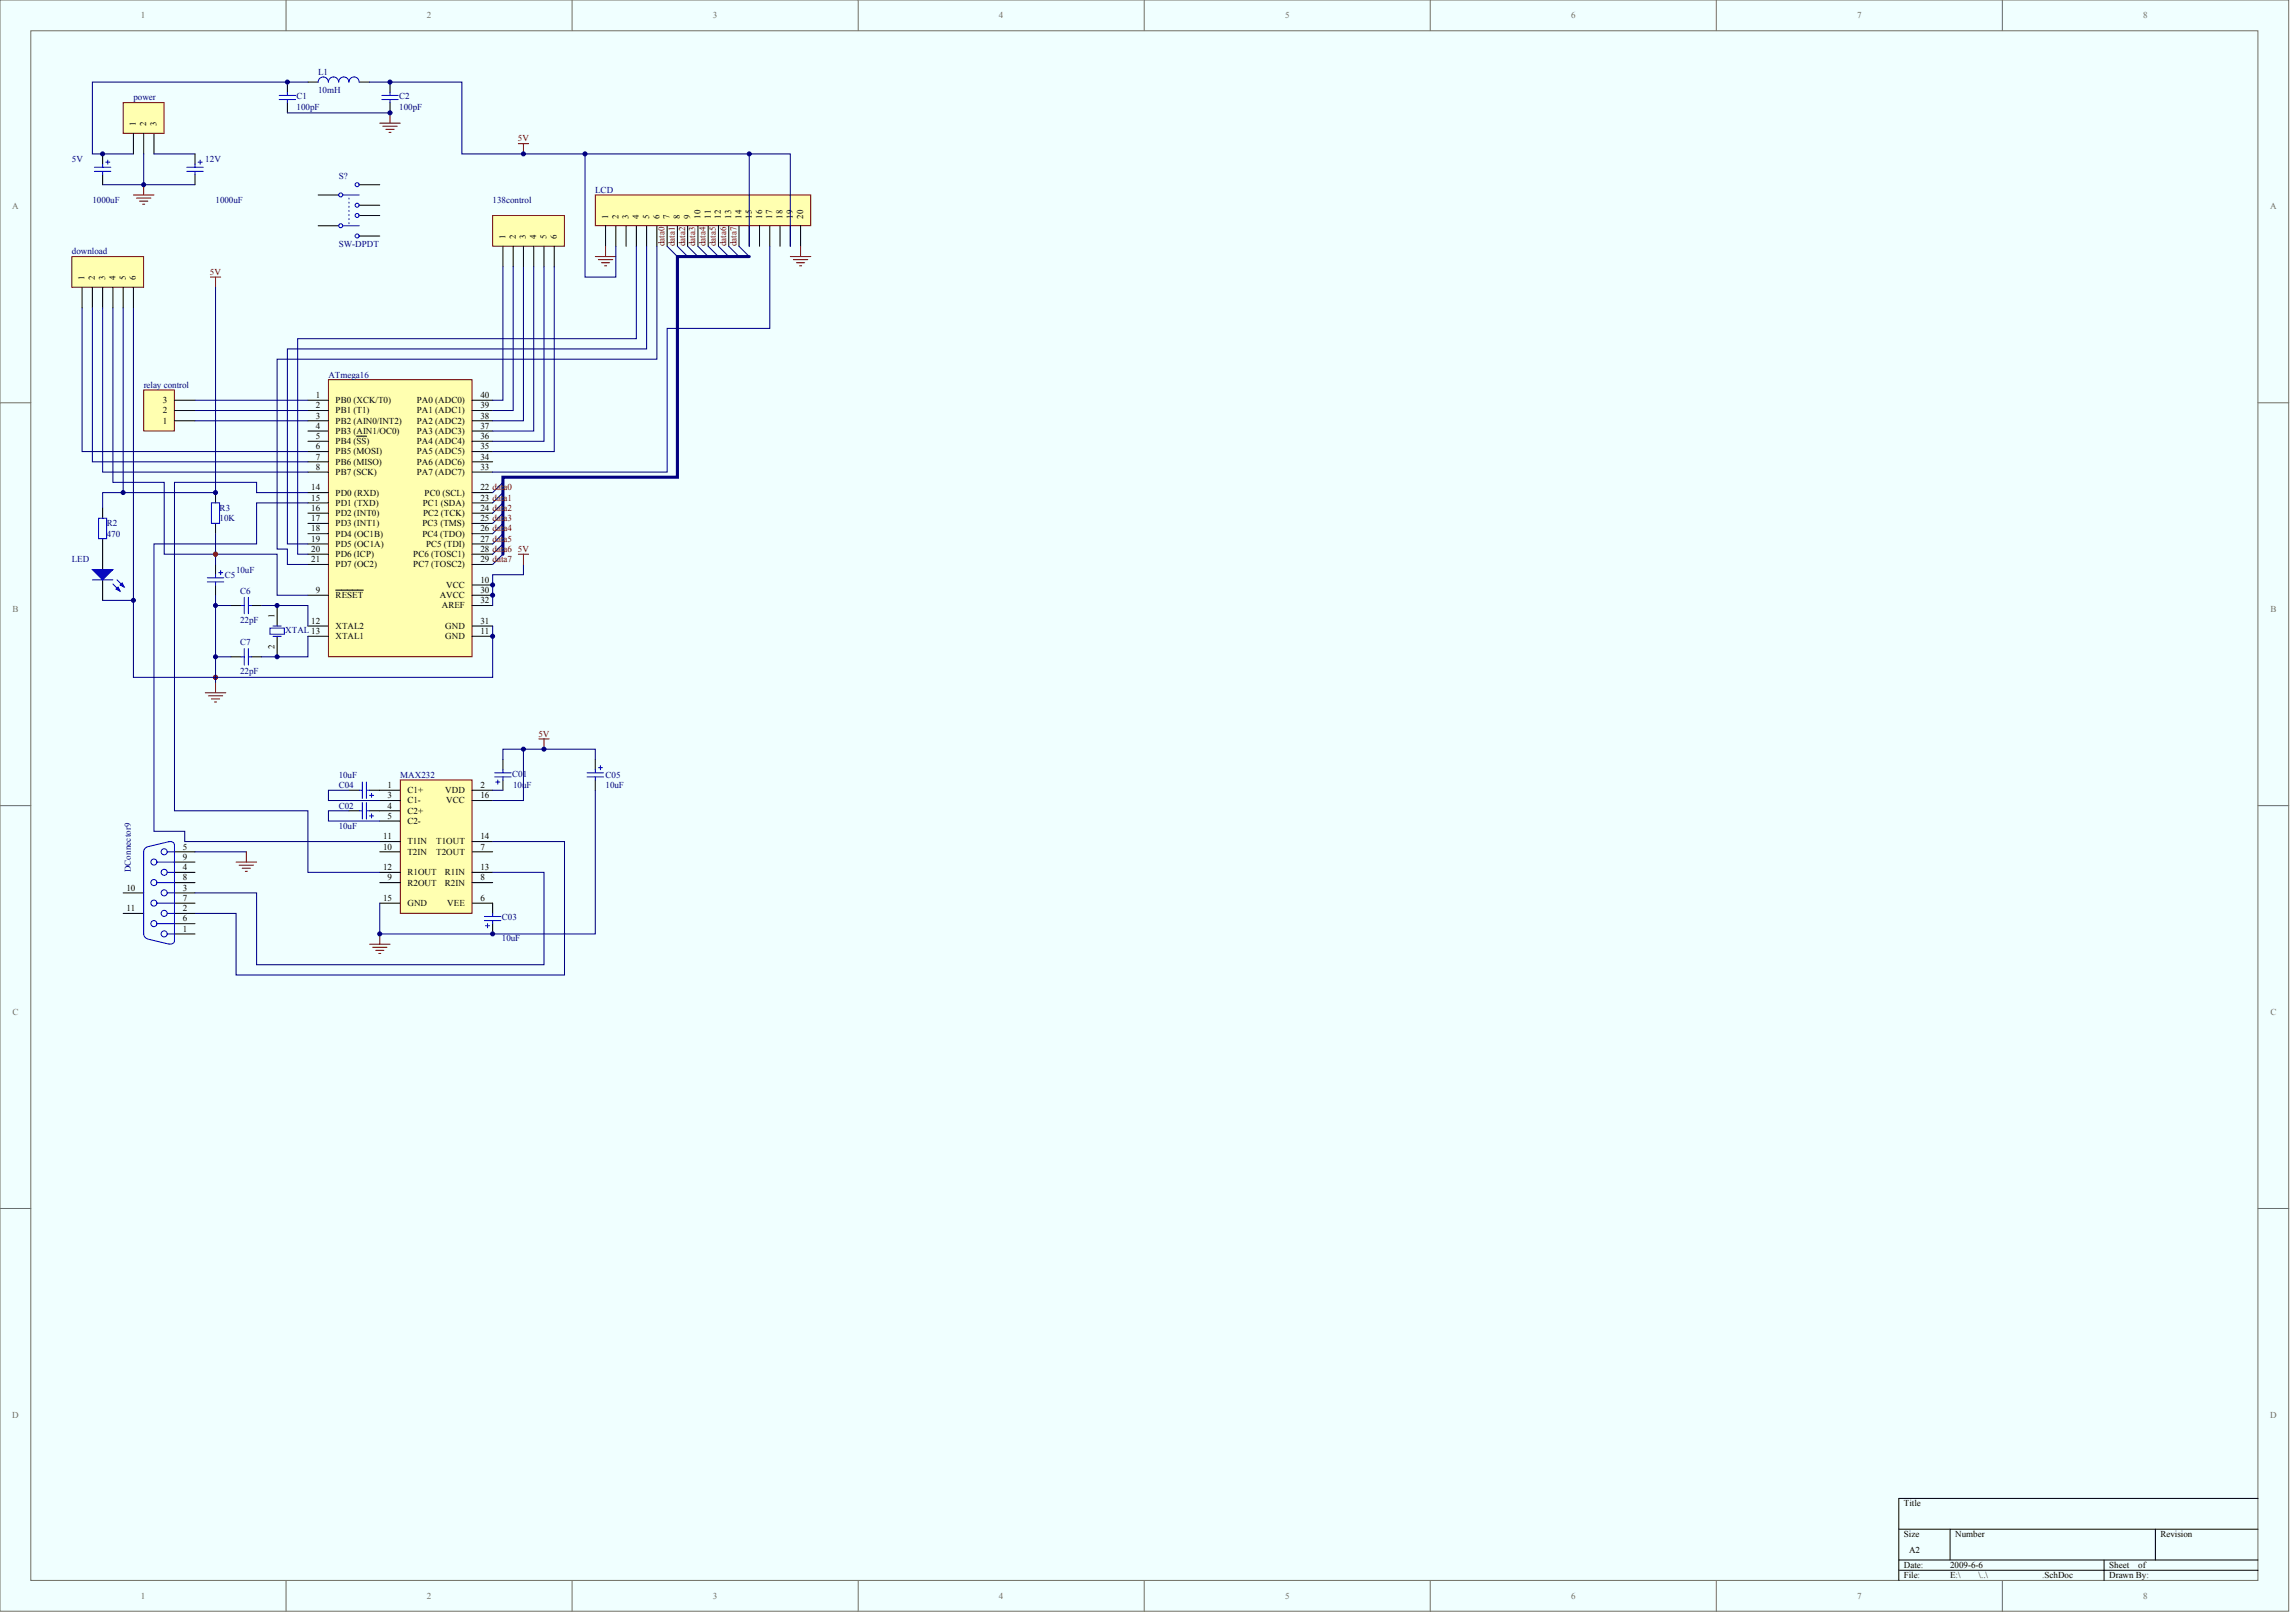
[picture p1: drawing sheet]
<svg xmlns="http://www.w3.org/2000/svg" width="840mm" height="594mm" viewBox="0 0 840 594" stroke-linecap="round" stroke-linejoin="round" font-family="sans-serif">
<defs><g id="words">
<g font-size="3.3" fill="#716f64">
<text x="51.6" y="6.7">1</text>
<text x="156.3" y="6.7">2</text>
<text x="261" y="6.7">3</text>
<text x="365.8" y="6.7">4</text>
<text x="470.5" y="6.7">5</text>
<text x="575.3" y="6.7">6</text>
<text x="680" y="6.7">7</text>
<text x="784.7" y="6.7">8</text>
<text x="4.4" y="76.6">A</text>
<text x="831.2" y="76.6">A</text>
<text x="4.5" y="224.1">B</text>
<text x="831.4" y="224.1">B</text>
<text x="4.5" y="371.6">C</text>
<text x="831.4" y="371.6">C</text>
<text x="4.4" y="519">D</text>
<text x="831.2" y="519">D</text>
<text x="51.6" y="585.2">1</text>
<text x="156.3" y="585.2">2</text>
<text x="261" y="585.2">3</text>
<text x="365.8" y="585.2">4</text>
<text x="470.5" y="585.2">5</text>
<text x="575.3" y="585.2">6</text>
<text x="680" y="585.2">7</text>
<text x="784.7" y="585.2">8</text>
</g>
<g font-size="3.3" fill="#000080">
<text x="116.5" y="27.4">L1</text>
<text x="116.5" y="34.1">10mH</text>
<text x="48.9" y="36.8">power</text>
<text x="108.6" y="40.1">100pF</text>
<text x="108.6" y="36.4">C1</text>
<text x="146.2" y="40.1">100pF</text>
<text x="146.2" y="36.4">C2</text>
<text x="26.3" y="59.3">5V</text>
<text x="75.2" y="59.3">12V</text>
<text x="124" y="65.7">S?</text>
<text x="218" y="70.6">LCD</text>
<text x="33.8" y="74.3">1000uF</text>
<text x="78.9" y="74.3">1000uF</text>
<text x="180.4" y="74.3">138control</text>
<text x="26.3" y="93.1">download</text>
<text x="124" y="90.5">SW-DPDT</text>
<text x="52.6" y="141.9">relay control</text>
<text x="120.3" y="138.2">ATmega16</text>
<text x="80.4" y="190.8">10K</text>
<text x="80.4" y="187">R3</text>
<text x="39.1" y="196.4">470</text>
<text x="39.1" y="192.7">R2</text>
<text x="26.3" y="205.8">LED</text>
<text x="86.4" y="209.6">10uF</text>
<text x="82.3" y="211.4">C5</text>
<text x="87.9" y="217.5">C6</text>
<text x="87.9" y="228">22pF</text>
<text x="104.5" y="231.7">XTAL 13</text>
<text x="87.9" y="236.2">C7</text>
<text x="87.9" y="246.8">22pF</text>
<text x="124" y="284.7">10uF</text>
<text x="146.6" y="284.7">MAX232</text>
<text x="187.5" y="284.3">C01</text>
<text x="221.7" y="284.7">C05</text>
<text x="124" y="288.5">C04</text>
<text x="187.9" y="288.5">10uF</text>
<text x="221.7" y="288.5">10uF</text>
<text x="124" y="296">C02</text>
<text x="124" y="303.5">10uF</text>
<text x="47.9" y="319.3" transform="rotate(-90 47.9 319.3)">DConnector9</text>
<text x="183.8" y="336.9">C03</text>
<text x="183.8" y="344.4">10uF</text>
</g>
<g font-size="3.3">
<text x="49.8" y="46.2" transform="rotate(-90 49.8 46.2)">1</text>
<text x="53.5" y="46.2" transform="rotate(-90 53.5 46.2)">2</text>
<text x="57.3" y="46.2" transform="rotate(-90 57.3 46.2)">3</text>
<text x="222.7" y="80" transform="rotate(-90 222.7 80)">1</text>
<text x="226.4" y="80" transform="rotate(-90 226.4 80)">2</text>
<text x="230.2" y="80" transform="rotate(-90 230.2 80)">3</text>
<text x="233.9" y="80" transform="rotate(-90 233.9 80)">4</text>
<text x="237.7" y="80" transform="rotate(-90 237.7 80)">5</text>
<text x="241.4" y="80" transform="rotate(-90 241.4 80)">6</text>
<text x="245.2" y="80" transform="rotate(-90 245.2 80)">7</text>
<text x="249" y="80" transform="rotate(-90 249 80)">8</text>
<text x="252.7" y="80" transform="rotate(-90 252.7 80)">9</text>
<text x="256.5" y="80" transform="rotate(-90 256.5 80)">10</text>
<text x="260.2" y="80" transform="rotate(-90 260.2 80)">11</text>
<text x="264" y="80" transform="rotate(-90 264 80)">12</text>
<text x="267.8" y="80" transform="rotate(-90 267.8 80)">13</text>
<text x="271.5" y="80" transform="rotate(-90 271.5 80)">14</text>
<text x="275.3" y="80" transform="rotate(-90 275.3 80)">15</text>
<text x="279" y="80" transform="rotate(-90 279 80)">16</text>
<text x="282.8" y="80" transform="rotate(-90 282.8 80)">17</text>
<text x="286.5" y="80" transform="rotate(-90 286.5 80)">18</text>
<text x="290.3" y="80" transform="rotate(-90 290.3 80)">19</text>
<text x="294.1" y="80" transform="rotate(-90 294.1 80)">20</text>
<text x="185.1" y="87.5" transform="rotate(-90 185.1 87.5)">1</text>
<text x="188.8" y="87.5" transform="rotate(-90 188.8 87.5)">2</text>
<text x="192.6" y="87.5" transform="rotate(-90 192.6 87.5)">3</text>
<text x="196.3" y="87.5" transform="rotate(-90 196.3 87.5)">4</text>
<text x="200.1" y="87.5" transform="rotate(-90 200.1 87.5)">5</text>
<text x="203.9" y="87.5" transform="rotate(-90 203.9 87.5)">6</text>
<text x="31" y="102.6" transform="rotate(-90 31 102.6)">1</text>
<text x="34.7" y="102.6" transform="rotate(-90 34.7 102.6)">2</text>
<text x="38.5" y="102.6" transform="rotate(-90 38.5 102.6)">3</text>
<text x="42.3" y="102.6" transform="rotate(-90 42.3 102.6)">4</text>
<text x="46" y="102.6" transform="rotate(-90 46 102.6)">5</text>
<text x="49.8" y="102.6" transform="rotate(-90 49.8 102.6)">6</text>
<text x="59.6" y="147.6">3</text>
<text x="115.6" y="145.7">1</text>
<text x="115.6" y="149.5">2</text>
<text x="122.9" y="147.6">PB0 (XCK/T0)</text>
<text x="152.6" y="147.6">PA0 (ADC0)</text>
<text x="175.9" y="149.5">39</text>
<text x="175.9" y="145.7">40</text>
<text x="59.6" y="155.1">1</text>
<text x="59.6" y="151.3">2</text>
<text x="115.6" y="153.2">3</text>
<text x="122.9" y="151.3">PB1 (T1)</text>
<text x="122.9" y="155.1">PB2 (AIN0/INT2)</text>
<text x="152.6" y="155.1">PA2 (ADC2)</text>
<text x="152.6" y="151.3">PA1 (ADC1)</text>
<text x="175.9" y="153.2">38</text>
<text x="115.6" y="157">4</text>
<text x="115.6" y="160.7">5</text>
<text x="122.9" y="158.8">PB3 (AIN1/OC0)</text>
<text x="152.6" y="158.8">PA3 (ADC3)</text>
<text x="175.9" y="160.7">36</text>
<text x="175.9" y="157">37</text>
<text x="115.6" y="164.5">6</text>
<text x="122.9" y="162.6">PB4 (SS)</text>
<text x="122.9" y="166.4">PB5 (MOSI)</text>
<text x="152.6" y="166.4">PA5 (ADC5)</text>
<text x="152.6" y="162.6">PA4 (ADC4)</text>
<text x="175.9" y="164.5">35</text>
<text x="115.6" y="168.2">7</text>
<text x="115.6" y="172">8</text>
<text x="122.9" y="170.1">PB6 (MISO)</text>
<text x="122.9" y="173.9">PB7 (SCK)</text>
<text x="152.6" y="173.9">PA7 (ADC7)</text>
<text x="152.6" y="170.1">PA6 (ADC6)</text>
<text x="175.9" y="172">33</text>
<text x="175.9" y="168.2">34</text>
<text x="113.9" y="179.5">14</text>
<text x="175.9" y="179.5">22 data0</text>
<text x="113.9" y="183.3">15</text>
<text x="122.9" y="181.4">PD0 (RXD)</text>
<text x="122.9" y="185.1">PD1 (TXD)</text>
<text x="154.8" y="185.1">PC1 (SDA)</text>
<text x="155.5" y="181.4">PC0 (SCL)</text>
<text x="175.9" y="183.3">23 data1</text>
<text x="113.9" y="187">16</text>
<text x="113.9" y="190.8">17</text>
<text x="122.9" y="188.9">PD2 (INT0)</text>
<text x="154.9" y="188.9">PC2 (TCK)</text>
<text x="175.9" y="187">24 data2</text>
<text x="175.9" y="190.8">25 data3</text>
<text x="113.9" y="194.5">18</text>
<text x="122.9" y="192.7">PD3 (INT1)</text>
<text x="122.9" y="196.4">PD4 (OC1B)</text>
<text x="154.6" y="196.4">PC4 (TDO)</text>
<text x="154.7" y="192.7">PC3 (TMS)</text>
<text x="175.9" y="194.5">26 data4</text>
<text x="113.9" y="198.3">19</text>
<text x="113.9" y="202">20</text>
<text x="122.9" y="200.2">PD5 (OC1A)</text>
<text x="122.9" y="203.9">PD6 (ICP)</text>
<text x="151.3" y="203.9">PC6 (TOSC1)</text>
<text x="156" y="200.2">PC5 (TDI)</text>
<text x="175.9" y="198.3">27 data5</text>
<text x="175.9" y="202">28 data6</text>
<text x="113.9" y="205.8">21</text>
<text x="122.9" y="207.7">PD7 (OC2)</text>
<text x="151.3" y="207.7">PC7 (TOSC2)</text>
<text x="175.9" y="205.8">29 data7</text>
<text x="163.4" y="215.2">VCC</text>
<text x="175.9" y="213.3">10</text>
<text x="115.6" y="217.1">9</text>
<text x="122.9" y="219">RESET</text>
<text x="161" y="219">AVCC</text>
<text x="175.9" y="220.8">32</text>
<text x="175.9" y="217.1">30</text>
<text x="100.5" y="226.2" transform="rotate(-90 100.5 226.2)">1</text>
<text x="161.8" y="222.7">AREF</text>
<text x="113.9" y="228.3">12</text>
<text x="122.9" y="230.2">XTAL2</text>
<text x="122.9" y="234">XTAL1</text>
<text x="163" y="234">GND</text>
<text x="163" y="230.2">GND</text>
<text x="175.9" y="232.1">11</text>
<text x="175.9" y="228.3">31</text>
<text x="100.5" y="237.6" transform="rotate(-90 100.5 237.6)">2</text>
<text x="141.9" y="288.5">1</text>
<text x="141.9" y="292.2">3</text>
<text x="149.2" y="290.3">C1+</text>
<text x="163" y="290.3">VDD</text>
<text x="175.9" y="288.5">2</text>
<text x="175.9" y="292.2">16</text>
<text x="141.9" y="296">4</text>
<text x="141.9" y="299.7">5</text>
<text x="149.2" y="294.1">C1-</text>
<text x="149.2" y="297.8">C2+</text>
<text x="163.4" y="294.1">VCC</text>
<text x="149.2" y="301.6">C2-</text>
<text x="66.9" y="311">5</text>
<text x="140.3" y="311">10</text>
<text x="140.3" y="307.2">11</text>
<text x="149.2" y="309.1">T1IN</text>
<text x="159.7" y="309.1">T1OUT</text>
<text x="175.9" y="311">7</text>
<text x="175.9" y="307.2">14</text>
<text x="66.9" y="314.7">9</text>
<text x="149.2" y="312.9">T2IN</text>
<text x="159.7" y="312.9">T2OUT</text>
<text x="66.9" y="318.5">4</text>
<text x="66.9" y="322.3">8</text>
<text x="140.3" y="318.5">12</text>
<text x="141.9" y="322.3">9</text>
<text x="149.2" y="320.4">R1OUT</text>
<text x="162.9" y="320.4">R1IN</text>
<text x="175.9" y="322.3">8</text>
<text x="175.9" y="318.5">13</text>
<text x="46.3" y="326">10</text>
<text x="66.9" y="326">3</text>
<text x="66.9" y="329.8">7</text>
<text x="140.3" y="329.8">15</text>
<text x="149.2" y="324.1">R2OUT</text>
<text x="162.9" y="324.1">R2IN</text>
<text x="175.9" y="329.8">6</text>
<text x="46.3" y="333.5">11</text>
<text x="66.9" y="333.5">2</text>
<text x="149.2" y="331.7">GND</text>
<text x="163.8" y="331.7">VEE</text>
<text x="66.9" y="341">1</text>
<text x="66.9" y="337.3">6</text>
<text x="697.1" y="551.4">Title</text>
<text x="697.1" y="562.7">Size</text>
<text x="715.9" y="562.7">Number</text>
<text x="791.1" y="562.7">Revision</text>
<text x="699" y="568.3">A2</text>
<text x="697.1" y="574">Date:</text>
<text x="714.1" y="574">2009-6-6</text>
<text x="772.3" y="574">Sheet</text>
<text x="782.9" y="574">of</text>
<text x="697.1" y="577.7">File:</text>
<text x="714.1" y="577.7">E:\</text>
<text x="724.5" y="577.7">\..\</text>
<text x="747.8" y="577.7">.SchDoc</text>
<text x="772.3" y="577.7">Drawn By:</text>
</g>
<g font-size="3.3" fill="#800000">
<text x="189.6" y="51.8">5V</text>
<text x="243.3" y="90.2" transform="rotate(-90 243.3 90.2)">data0</text>
<text x="247.1" y="90.2" transform="rotate(-90 247.1 90.2)">data1</text>
<text x="250.8" y="90.2" transform="rotate(-90 250.8 90.2)">data2</text>
<text x="254.6" y="90.2" transform="rotate(-90 254.6 90.2)">data3</text>
<text x="258.4" y="90.2" transform="rotate(-90 258.4 90.2)">data4</text>
<text x="262.1" y="90.2" transform="rotate(-90 262.1 90.2)">data5</text>
<text x="265.9" y="90.2" transform="rotate(-90 265.9 90.2)">data6</text>
<text x="269.6" y="90.2" transform="rotate(-90 269.6 90.2)">data7</text>
<text x="76.9" y="100.6">5V</text>
<text x="189.6" y="202">5V</text>
<text x="197.2" y="269.7">5V</text>
</g>
</g></defs>
<g fill="#f0ffff" stroke="#716f64" stroke-width=".37">
<path d="M0 0h838v589.8h-838z"/>
<path d="M11.3 11.3h815.5v567.2h-815.5z"/>
</g>
<g fill="none" stroke="#716f64" stroke-width=".37">
<path d="M104.7 0v11.3M209.5 0v11.3M314.2 0v11.3M419 0v11.3M523.7 0v11.3M628.4 0v11.3M733.2 0v11.3M0 147.4h11.3M826.8 147.4h11.3M0 294.9h11.3M826.8 294.9h11.3M0 442.4h11.3"/>
<path d="M826.8 442.4h11.3M104.7 578.5v11.3M209.5 578.5v11.3M314.2 578.5v11.3M419 578.5v11.3M523.7 578.5v11.3M628.4 578.5v11.3M733.2 578.5v11.3"/>
</g>
<path d="M695.3 559.7h131.5M714.1 559.7v11.3M789.2 559.7v11.3M826.8 548.5h-131.5v30M695.3 571h131.5M695.3 574.8h131.5M770.4 571v7.5" fill="none" stroke="#000" stroke-width=".37"/>
<g fill="#000080" stroke="#000080" stroke-width=".37">
<circle cx="78.9" cy="247.9" r=".73"/>
<circle cx="78.9" cy="202.8" r=".73"/>
</g>
<path d="M120.3 139h52.5v101.4h-52.5z" fill="#ffffb0" stroke="#800000" stroke-width=".37"/>
<g fill="none" stroke="#000" stroke-width=".38">
<path d="M112.7 146.5h7.6M112.7 150.3h7.6M112.7 154h7.6M112.7 157.8h7.6M130.6 159.7h3.6M172.9 146.5h7.5M172.9 150.3h7.5M172.9 154h7.5M172.9 157.8h7.5M112.7 161.5h7.6M112.7 165.3h7.6M112.7 169h7.6"/>
<path d="M112.7 172.8h7.6M172.9 161.5h7.5M172.9 165.3h7.5M172.9 169h7.5M172.9 172.8h7.5M37.6 186v3.7M37.6 197.2v3.8M78.9 180.3v3.8M78.9 191.6v3.7M112.7 180.3h7.6M112.7 184.1h7.6M112.7 187.8h7.6"/>
<path d="M112.7 191.6h7.6M112.7 195.3h7.6M112.7 199.1h7.6M172.9 180.3h7.5M172.9 184.1h7.5M172.9 187.8h7.5M172.9 191.6h7.5M172.9 195.3h7.5M172.9 199.1h7.5M78.9 206.6v3.8M78.9 214.1v3.8M112.7 217.9h7.6"/>
<path d="M112.7 202.9h7.6M112.7 206.6h7.6M122.9 216h10.1M172.9 217.9h7.5M172.9 202.9h7.5M172.9 206.6h7.5M172.9 214.1h7.5M84.6 221.6h3.7M92.1 221.6h3.7M112.7 229.2h7.6M112.7 232.9h7.6M172.9 229.2h7.5"/>
<path d="M172.9 232.9h7.5M172.9 221.6h7.5M84.6 240.4h3.7M92.1 240.4h3.7"/>
</g>
<g fill="none" stroke="#00f" stroke-width=".38">
<path d="M36.1 189.7h2.9v7.5h-2.9zM77.4 184.1h3v7.5h-3zM75.9 211.5h6M75.9 213h6M78.9 210.4v1.1M78.9 213v1.1M80 209.6h1.6M80.8 208.9v1.5M89.4 218.6v6M90.9 218.6v6M88.3 221.6h1.1M89.4 237.4v6"/>
<path d="M90.9 237.4v6M90.9 221.6h1.2M88.3 240.4h1.1M90.9 240.4h1.2"/>
</g>
<path d="M95.8 221.6h16.9v7.6M112.7 232.9v7.5h-16.9" fill="none" stroke="#000080" stroke-width=".38"/>
<path d="M77 101.4h3.8M78.9 101.4v3.8M75.2 253.6h7.5M76.3 254.7h5.3M77.4 255.8h3M78.5 257h.8M78.9 249.8v3.8" fill="none" stroke="#800000" stroke-width=".38"/>
<path d="M26.3 93.9h26.3v11.2h-26.3z" fill="#ffffb0" stroke="#800000" stroke-width=".37"/>
<g fill="none" stroke="#000" stroke-width=".38">
<path d="M105.2 30v3.8M105.2 37.6v3.7M112.7 30h3.8M131.5 30h3.8M142.8 30v3.8M142.8 37.6v3.7M30.1 105.2v7.5M33.8 105.2v7.5M37.6 105.2v7.5M41.3 105.2v7.5M45.1 105.2v7.5M48.9 105.2v7.5"/>
<path d="M37.6 201v7.5M37.6 212.3v7.5"/>
</g>
<path d="M105.2 41.3h37.6M30.1 112.7v52.6h82.6M33.8 112.7v56.3h78.9M37.6 112.7v60.1h75.1M45.1 112.7v67.6h-7.5v5.7M78.9 195.3v11.3M191.7 206.6v3.8h-11.3v11.2" fill="none" stroke="#000080" stroke-width=".38"/>
<path d="M139.1 45.1h7.5M140.2 46.2h5.2M141.3 47.3h3M142.4 48.5h.8M142.8 41.3v3.8M189.8 202.9h3.7M191.7 202.9v3.7" fill="none" stroke="#800000" stroke-width=".38"/>
<g fill="#00f" stroke="#00f" stroke-width=".38">
<path d="M33.8 208.5h7.5l-3.7 3.8z"/>
<path d="M42.5 215.6l.7-.7 .8 1.5z"/>
<path d="M44 214.1l.7-.7 .8 1.5z"/>
</g>
<g fill="none" stroke="#00f" stroke-width=".38">
<path d="M102.2 34.9h6M102.2 36.4h6M105.2 33.8v1.1M105.2 36.4v1.2M120.2 30a1.86 1.86 0 0 0-1.8-1.8 1.86 1.86 0 0 0-1.9 1.8M124 30a1.86 1.86 0 0 0-1.9-1.8 1.86 1.86 0 0 0-1.8 1.8M127.7 30a1.86 1.86 0 0 0-1.8-1.8 1.86 1.86 0 0 0-1.9 1.8M131.5 30a1.86 1.86 0 0 0-1.9-1.8 1.86 1.86 0 0 0-1.8 1.8M139.8 34.9h6M139.8 36.4h6M142.8 33.8v1.1M142.8 36.4v1.2"/>
<path d="M33.8 212.3h7.5M41.3 213.8l2.7 2.6M42.8 212.3l2.7 2.6"/>
</g>
<path d="M45.1 37.6h15v11.2h-15z" fill="#ffffb0" stroke="#800000" stroke-width=".37"/>
<path d="M37.6 56.3v3.8M48.9 48.8v7.5M52.6 48.8v7.5M56.4 48.8v7.5M71.4 56.3v3.8M37.6 63.9v3.7M71.4 63.9v3.7" fill="none" stroke="#000" stroke-width=".38"/>
<path d="M48.9 71.4h7.5M50 72.5h5.2M51.1 73.6h3M52.2 74.8h.8M52.6 67.6v3.8" fill="none" stroke="#800000" stroke-width=".38"/>
<path d="M112.7 30h-78.9v26.3h15.1M52.6 56.3v11.3M56.4 56.3h15M37.6 67.6h33.8M78.9 105.2v75.1h-33.8" fill="none" stroke="#000080" stroke-width=".38"/>
<path d="M38.7 59.4h1.5M39.5 58.6v1.5M72.5 59.4h1.5M73.3 58.6v1.5M34.6 61.2h6M34.6 62.7h6M37.6 60.1v1.1M37.6 62.7v1.2M68.4 61.2h6M68.4 62.7h6M71.4 60.1v1.1M71.4 62.7v1.2" fill="none" stroke="#00f" stroke-width=".38"/>
<circle cx="78.9" cy="247.9" r=".73" fill="#800000" stroke="#800000" stroke-width=".37"/>
<path d="M52.6 142.8h11.3v14.9h-11.3z" fill="#ffffb0" stroke="#800000" stroke-width=".37"/>
<path d="M63.9 154h7.5M63.9 150.3h7.5M63.9 146.5h7.5" fill="none" stroke="#000" stroke-width=".38"/>
<path d="M180.4 78.9h26.3v11.2h-26.3z" fill="#ffffb0" stroke="#800000" stroke-width=".37"/>
<path d="M184.2 90.2v7.5M187.9 90.2v7.5M191.7 90.2v7.5M195.4 90.2v7.5M199.2 90.2v7.5M202.9 90.2v7.5" fill="none" stroke="#000" stroke-width=".38"/>
<path d="M184.2 97.7v48.8h-3.8M187.9 97.7v52.6h-7.5M191.7 97.7v56.3h-11.3M195.4 97.7v60.1h-15M199.2 97.7v63.8h-18.8M202.9 97.7v67.6h-22.5M71.4 146.5h41.3M71.4 150.3h41.3M71.4 154h41.3" fill="none" stroke="#000080" stroke-width=".38"/>
<path d="M218 71.4h78.9v11.2h-78.9z" fill="#ffffb0" stroke="#800000" stroke-width=".37"/>
<g fill="none" stroke="#000" stroke-width=".38">
<path d="M221.7 82.6v7.6M225.5 82.6v7.6M229.3 82.6v7.6M233 82.6v7.6M236.8 82.6v7.6M240.5 82.6v7.6M244.3 82.6v7.6M248 82.6v7.6M251.8 82.6v7.6M255.6 82.6v7.6M259.3 82.6v7.6M263.1 82.6v7.6"/>
<path d="M266.8 82.6v7.6M270.6 82.6v7.6M274.3 82.6v7.6M278.1 82.6v7.6M281.9 82.6v7.6M285.6 82.6v7.6M289.4 82.6v7.6M293.1 82.6v7.6"/>
</g>
<path d="M218 93.9h7.5M219.1 95h5.3M220.2 96.2h3M221.4 97.3h.7M221.7 90.2v3.7M289.4 93.9h7.5M290.5 95h5.3M291.6 96.2h3M292.8 97.3h.7M293.1 90.2v3.7" fill="none" stroke="#800000" stroke-width=".38"/>
<g fill="none" stroke="#000080" stroke-width=".38">
<path d="M135.3 30h33.8v26.3h45.1v45.1h11.3v-11.2M214.2 56.3h60.1v33.9M274.3 56.3h15.1v33.9M233 90.2v33.8h-124v78.9h3.7M236.8 90.2v37.5h-131.6v71.4h7.5M244.3 90.2l3.7 3.7M248 90.2l3.8 3.7M251.8 90.2l3.8 3.7M255.6 90.2l3.7 3.7M259.3 90.2l3.8 3.7M263.1 90.2l3.7 3.7M266.8 90.2l3.8 3.7"/>
<path d="M270.6 90.2l3.7 3.7M281.9 90.2v30h-37.6v52.6h-63.9M41.3 112.7v63.9h18.8v26.3h41.4v15h11.2M184.2 176.6l-3.8 3.7M184.2 199.1l-3.8 3.8M184.2 195.3l-3.8 3.8M184.2 191.6l-3.8 3.7M184.2 187.8l-3.8 3.8M184.2 184.1l-3.8 3.7M184.2 180.3l-3.8 3.8M184.2 202.9l-3.8 3.7"/>
</g>
<circle cx="78.9" cy="202.8" r=".73" fill="#800000" stroke="#800000" stroke-width=".37"/>
<path d="M274.3 93.9h-26.3v80.8h-63.8v28.2" fill="none" stroke="#000080" stroke-width="1.1"/>
<path d="M146.6 285.5h26.2v48.8h-26.2z" fill="#ffffb0" stroke="#800000" stroke-width=".37"/>
<g fill="none" stroke="#000" stroke-width=".38">
<path d="M116.5 71.4h7.5M131.5 67.6h7.6M131.5 75.1h7.6M131.5 78.9h7.6M116.5 82.6h7.5M131.5 86.4h7.6M101.5 221.6v7.6M101.5 232.9v7.5M184.2 278v3.8M218 278v3.8M127.8 289.3h3.7M127.8 296.8h3.7"/>
<path d="M135.3 289.3h11.3M135.3 296.8h11.3M139.1 293h7.5M172.9 289.3h7.5M172.9 293h7.5M184.2 285.5v3.8M218 285.5v3.8M63.9 311.8h7.5M63.9 319.3h7.5M63.9 315.6h7.5M139.1 300.5h7.5M139.1 311.8h7.5"/>
<path d="M139.1 308h7.5M139.1 319.3h7.5M172.9 311.8h7.5M172.9 308h7.5M172.9 319.3h7.5M45.1 334.3h7.5M45.1 326.8h7.5M63.9 330.6h7.5M63.9 323.1h7.5M63.9 334.3h7.5M63.9 326.8h7.5M63.9 338.1h7.5"/>
<path d="M139.1 330.6h7.5M139.1 323.1h7.5M172.9 330.6h7.5v3.7M172.9 323.1h7.5M180.4 338.1v3.8M63.9 341.9h7.5"/>
</g>
<g fill="none" stroke="#00f" stroke-width=".38">
<path d="M125.5 71.4h6M127.8 72.5v.4M127.8 74v.4M127.8 75.5v.4M127.8 77v.4M127.8 78.5v.4M125.5 82.6h6M127.8 80v.4M127.8 81.5v.4M98.8 229.9h5.3v2.3h-5.3zM100 232.9h3M100 229.2h3"/>
<path d="M131.5 296.8h1.2M131.5 289.3h1.2M132.7 286.3v6M132.7 293.8v6M134.2 286.3v6M134.2 293.8v6M134.2 296.8h1.1M134.2 289.3h1.1M135.3 298.7h1.5M135.3 291.1h1.5M136 290.4v1.5M136 297.9v1.5"/>
<path d="M181.1 284.4h6.1M181.1 282.9h6.1M181.5 286.3h1.5M182.3 285.5v1.5M184.2 281.8v1.1M184.2 284.4v1.1M215 284.4h6M215 282.9h6M218 281.8v1.1M218 284.4v1.1M219.1 281h1.5M219.9 280.2v1.6"/>
<path d="M54 310l-.8 .5-.6 1.3v30.1l.6 1.3 .8 .4M57.5 315.6h6.4M61.3 319.3h2.6M61.3 311.8h2.6M61.8 308.1a1.48 1.48 0 0 1 2 1.2M62 308l-7.9 1.9M63.9 309.2v35.3M57.5 338.1h6.4M57.5 330.6h6.4M57.5 323.1h6.4M61.3 334.3h2.6M61.3 326.8h2.6"/>
<path d="M177.4 337h6M177.4 335.5h6M177.8 338.9h1.5M178.5 338.1v1.5M180.4 334.3v1.2M180.4 337v1.1M54.1 343.7l7.9 1.9M61.3 341.9h2.6M63.8 344.4a1.39 1.39 0 0 1-2 1.1"/>
<circle cx="124.8" cy="71.4" r=".73"/>
<circle cx="130.8" cy="75.1" r=".73"/>
<circle cx="130.8" cy="67.6" r=".73"/>
<circle cx="130.8" cy="78.9" r=".73"/>
<circle cx="124.8" cy="82.6" r=".73"/>
<circle cx="130.8" cy="86.4" r=".73"/>
<circle cx="56.4" cy="315.5" r="1.11"/>
<circle cx="60.1" cy="311.8" r="1.11"/>
<circle cx="60.1" cy="319.3" r="1.11"/>
<circle cx="56.4" cy="338.1" r="1.11"/>
<circle cx="56.4" cy="323.1" r="1.11"/>
<circle cx="56.4" cy="330.6" r="1.11"/>
<circle cx="60.1" cy="334.3" r="1.11"/>
<circle cx="60.1" cy="326.8" r="1.11"/>
<circle cx="60.1" cy="341.8" r="1.11"/>
</g>
<g fill="none" stroke="#000080" stroke-width=".38">
<path d="M240.5 90.2v41.3h-139v69.5h3.7v5.6h7.5M48.9 112.7v107.1M112.7 180.3h-18.7v-3.7h-30.1v120.2h48.8v22.5h26.4M112.7 184.1h-18.7v15h-37.6v105.2h11.2v3.7h71.5M37.6 219.8h11.3v28.1h131.5v-18.7M78.9 217.9v3.7M84.6 221.6h-5.7v28.2M78.9 240.4h5.7M184.2 278v-3.8h33.8v3.8M191.7 274.2v18.8h-11.3M127.8 296.8h-7.5v3.7h18.8M127.8 289.3h-7.5v3.7h18.8"/>
<path d="M180.4 289.3h3.8M218 289.3v52.6h-78.9v-11.3M71.4 311.8h18.8M180.4 308h26.3v48.9h-120.3v-22.6h-15M180.4 319.3h18.8v33.8h-105.2v-26.3h-22.6"/>
</g>
<g fill="none" stroke="#800000" stroke-width=".38">
<path d="M189.8 52.6h3.7M191.7 52.6v3.7M197.3 270.5h3.8M199.2 270.5v3.7M86.4 315.6h7.6M87.6 316.7h5.2M88.7 317.8h3M89.8 318.9h.8M90.2 311.8v3.8M135.3 345.6h7.5M136.4 346.7h5.3M137.6 347.9h3"/>
<path d="M138.7 349h.7M139.1 341.9v3.7"/>
</g>
<g fill="#000080" stroke="#000080" stroke-width=".37">
<circle cx="37.6" cy="56.3" r=".73"/>
<circle cx="45.1" cy="180.3" r=".73"/>
<circle cx="48.8" cy="219.7" r=".73"/>
<circle cx="52.6" cy="67.6" r=".73"/>
<circle cx="78.9" cy="240.4" r=".73"/>
<circle cx="78.9" cy="221.6" r=".73"/>
<circle cx="78.9" cy="180.3" r=".73"/>
<circle cx="101.5" cy="240.4" r=".73"/>
<circle cx="101.5" cy="221.6" r=".73"/>
<circle cx="105.2" cy="30" r=".73"/>
<circle cx="139" cy="341.8" r=".73"/>
<circle cx="142.8" cy="41.3" r=".73"/>
<circle cx="142.8" cy="30" r=".73"/>
<circle cx="180.4" cy="341.8" r=".73"/>
<circle cx="180.4" cy="232.9" r=".73"/>
<circle cx="180.4" cy="217.9" r=".73"/>
<circle cx="180.4" cy="214.1" r=".73"/>
<circle cx="191.6" cy="274.2" r=".73"/>
<circle cx="191.6" cy="56.3" r=".73"/>
<circle cx="199.2" cy="274.2" r=".73"/>
<circle cx="214.2" cy="56.3" r=".73"/>
<circle cx="274.3" cy="56.3" r=".73"/>
</g>
<use href="#words"/>
</svg>
